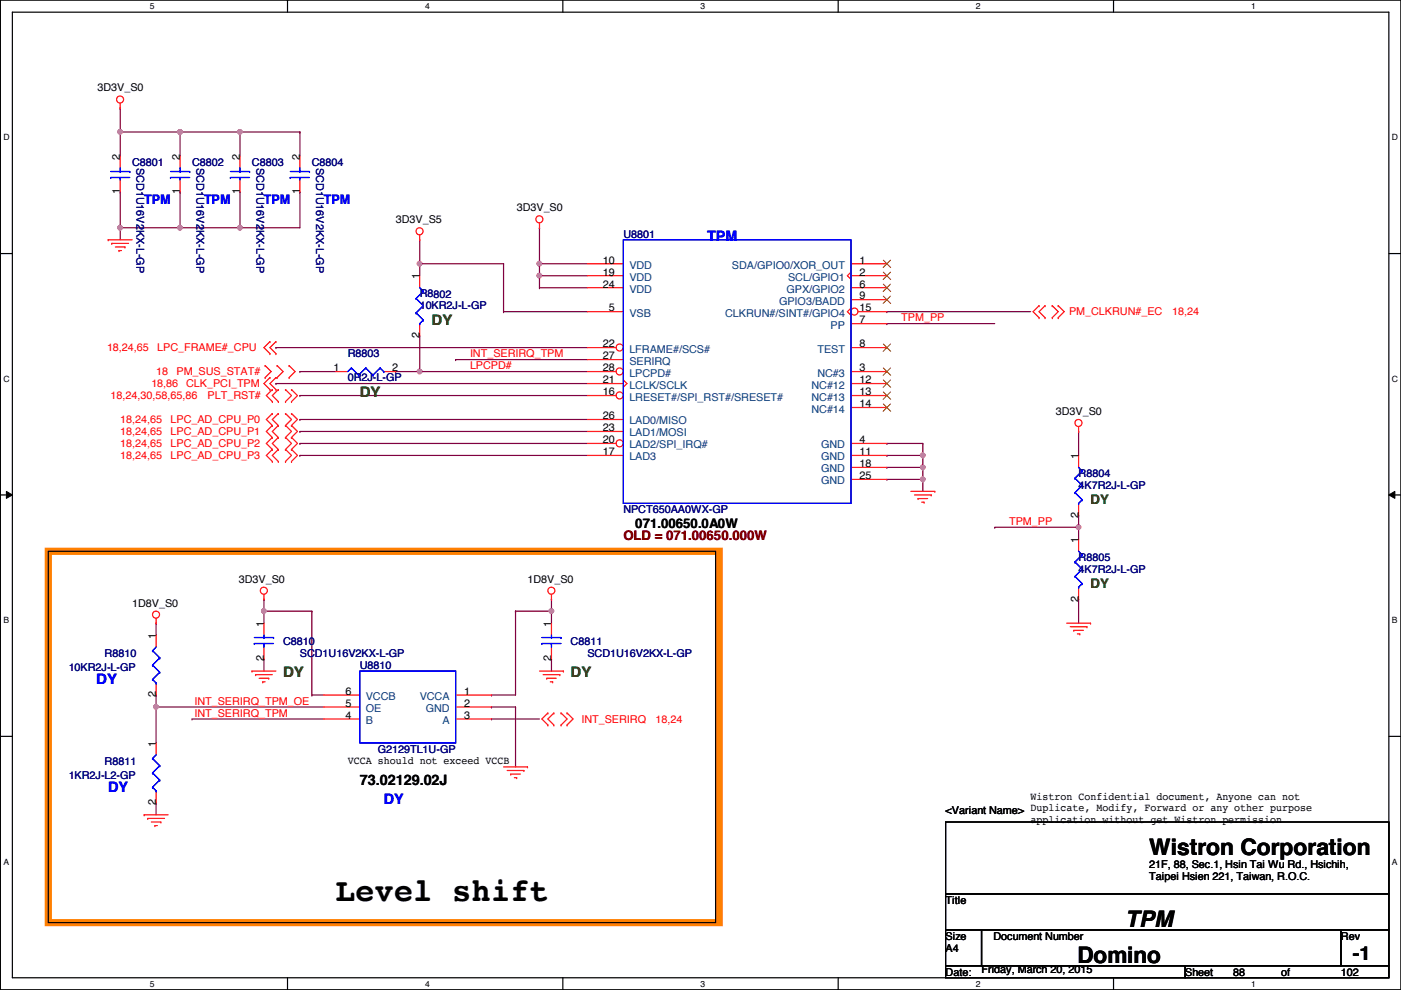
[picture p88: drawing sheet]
<svg xmlns="http://www.w3.org/2000/svg" width="297mm" height="210mm" viewBox="0 0 297 210" stroke-linecap="round" stroke-linejoin="round" font-family="sans-serif">
<defs><g id="words">
<text font-size="6.9" x="71.2" y="191.1">Level shift</text>
<g font-size="4.8">
<text x="243.7" y="181.3">Wistron Corporation</text>
<text x="238.6" y="196.5">TPM</text>
<text x="228.4" y="204.2">Domino</text>
</g>
<text font-size="4.1" x="286.8" y="203.5">-1</text>
<g font-size="3" fill="#00f">
<text x="149.9" y="51.1">TPM</text>
<text x="20.4" y="145.1">DY</text>
<text x="22.9" y="168">DY</text>
<text x="81.4" y="170.5">DY</text>
</g>
<g font-size="3" fill="#008000">
<text x="91.5" y="68.9">DY</text>
<text x="76.3" y="84.2">DY</text>
<text x="60" y="143.6">DY</text>
<text x="121" y="143.6">DY</text>
</g>
<text font-size="3" x="76.3" y="166.5">73.02129.02J</text>
<g font-size="2.8" fill="#00f">
<text x="30.6" y="43.3">TPM</text>
<text x="43.3" y="43.3">TPM</text>
<text x="56" y="43.3">TPM</text>
<text x="68.7" y="43.3">TPM</text>
</g>
<g font-size="2.8" fill="#008000">
<text x="231.2" y="106.8">DY</text>
<text x="231.2" y="124.6">DY</text>
</g>
<text font-size="2.8" x="134.7" y="111.9">071.00650.0A0W</text>
<text font-size="2.8" fill="#800000" x="132.2" y="114.4">OLD = 071.00650.000W</text>
<g font-size="2.3">
<text x="20.7" y="19.4">3D3V_S0</text>
<text x="25.4" y="33.8" transform="rotate(-90 25.4 33.8)">2</text>
<text x="38.1" y="33.8" transform="rotate(-90 38.1 33.8)">2</text>
<text x="50.8" y="33.8" transform="rotate(-90 50.8 33.8)">2</text>
<text x="63.5" y="33.8" transform="rotate(-90 63.5 33.8)">2</text>
<text x="25.4" y="41.2" transform="rotate(-90 25.4 41.2)">1</text>
<text x="38.1" y="41.2" transform="rotate(-90 38.1 41.2)">1</text>
<text x="50.8" y="41.2" transform="rotate(-90 50.8 41.2)">1</text>
<text x="63.5" y="41.2" transform="rotate(-90 63.5 41.2)">1</text>
<text x="83.9" y="47.3">3D3V_S5</text>
<text x="109.6" y="44.8">3D3V_S0</text>
<text x="88.9" y="59.2" transform="rotate(-90 88.9 59.2)">1</text>
<text x="127.8" y="55.9">10</text>
<text x="127.8" y="58.4">19</text>
<text x="182.2" y="55.9">1</text>
<text x="182.2" y="58.4">2</text>
<text x="127.8" y="61">24</text>
<text x="182.2" y="61">6</text>
<text x="182.2" y="63.5">9</text>
<text x="88.9" y="71.7" transform="rotate(-90 88.9 71.7)">2</text>
<text x="129.1" y="66">5</text>
<text x="182.2" y="66">15</text>
<text x="182.2" y="68.6">7</text>
<text x="127.8" y="73.7">22</text>
<text x="127.8" y="76.2">27</text>
<text x="182.2" y="73.7">8</text>
<text x="70.7" y="78.7">1</text>
<text x="83.1" y="78.7">2</text>
<text x="127.8" y="81.3">21</text>
<text x="127.8" y="83.8">16</text>
<text x="127.8" y="78.7">28</text>
<text x="182.2" y="81.3">12</text>
<text x="182.2" y="83.8">13</text>
<text x="182.2" y="78.7">3</text>
<text x="127.8" y="88.9">26</text>
<text x="182.2" y="86.4">14</text>
<text x="223.9" y="88">3D3V_S0</text>
<text x="127.8" y="91.4">23</text>
<text x="127.8" y="94">20</text>
<text x="182.2" y="94">4</text>
<text x="127.8" y="96.5">17</text>
<text x="182.2" y="96.5">11</text>
<text x="182.2" y="99.1">18</text>
<text x="182.2" y="101.6">25</text>
<text x="228.6" y="97.3" transform="rotate(-90 228.6 97.3)">1</text>
<text x="228.6" y="109.8" transform="rotate(-90 228.6 109.8)">2</text>
<text x="228.6" y="115.1" transform="rotate(-90 228.6 115.1)">1</text>
<text x="50.6" y="123.5">3D3V_S0</text>
<text x="111.8" y="123.5">1D8V_S0</text>
<text x="28" y="128.6">1D8V_S0</text>
<text x="228.6" y="127.6" transform="rotate(-90 228.6 127.6)">2</text>
<text x="33.1" y="135.4" transform="rotate(-90 33.1 135.4)">1</text>
<text x="55.9" y="132.9" transform="rotate(-90 55.9 132.9)">1</text>
<text x="116.9" y="132.9" transform="rotate(-90 116.9 132.9)">1</text>
<text x="55.9" y="140.3" transform="rotate(-90 55.9 140.3)">2</text>
<text x="116.9" y="140.3" transform="rotate(-90 116.9 140.3)">2</text>
<text x="33.1" y="147.9" transform="rotate(-90 33.1 147.9)">2</text>
<text x="73.2" y="147.3">6</text>
<text x="73.2" y="149.9">5</text>
<text x="98.4" y="149.9">2</text>
<text x="98.4" y="147.3">1</text>
<text x="73.2" y="152.4">4</text>
<text x="98.4" y="152.4">3</text>
<text x="33.1" y="158.3" transform="rotate(-90 33.1 158.3)">1</text>
<text x="73.7" y="161.9">VCCA should not exceed VCCB</text>
<text x="33.1" y="170.7" transform="rotate(-90 33.1 170.7)">2</text>
<text x="200.5" y="172.5">&lt;Variant Name&gt; Duplicate, Modify, Forward or any other purpose</text>
<text x="200.5" y="172.5">&lt;Variant Name&gt;</text>
<text x="218.5" y="169.5">Wistron Confidential document, Anyone can not</text>
<text x="218.5" y="174.5">application without get Wistron permission</text>
<text x="243.7" y="184">21F, 88, Sec.1, Hsin Tai Wu Rd., Hsichih,</text>
<text x="200.5" y="191.6">Title</text>
<text x="243.7" y="186.6">Taipei Hsien 221, Taiwan, R.O.C.</text>
<text x="200.5" y="199.2">Size</text>
<text x="200.5" y="201.8">A4</text>
<text x="210.6" y="199.2">Document Number</text>
<text x="284.3" y="199.2">Rev</text>
<text x="200.5" y="206.8">Date:</text>
<text x="208.1" y="206.3">Friday, March 20, 2015</text>
<text x="251.3" y="206.8">Sheet</text>
<text x="261.4" y="206.8">88</text>
<text x="271.6" y="206.8">of</text>
<text x="284.3" y="206.8">102</text>
</g>
<g font-size="2.3" fill="#000080">
<text x="28" y="35.1">C8801</text>
<text x="29" y="35.6" transform="rotate(90 29 35.6)">SCD1U16V2KX-L-GP</text>
<text x="40.7" y="35.1">C8802</text>
<text x="41.7" y="35.6" transform="rotate(90 41.7 35.6)">SCD1U16V2KX-L-GP</text>
<text x="53.4" y="35.1">C8803</text>
<text x="54.4" y="35.6" transform="rotate(90 54.4 35.6)">SCD1U16V2KX-L-GP</text>
<text x="66.1" y="35.1">C8804</text>
<text x="67.1" y="35.6" transform="rotate(90 67.1 35.6)">SCD1U16V2KX-L-GP</text>
<text x="132.2" y="50.4">U8801</text>
<text x="89" y="65.6">10KR2J-L-GP</text>
<text x="89" y="63.1">R8802</text>
<text x="73.7" y="75.8">R8803</text>
<text x="73.7" y="80.9">0R2J-L-GP</text>
<text x="228.7" y="101.2">R8804</text>
<text x="228.7" y="103.7">4K7R2J-L-GP</text>
<text x="132.2" y="108.8">NPCT650AA0WX-GP</text>
<text x="228.7" y="119">R8805</text>
<text x="228.7" y="121.5">4K7R2J-L-GP</text>
<text x="60" y="136.7">C8810</text>
<text x="121" y="136.7">C8811</text>
<text x="14.6" y="142.3">10KR2J-L-GP</text>
<text x="22.2" y="139.3">R8810</text>
<text x="63.6" y="139.3">SCD1U16V2KX-L-GP</text>
<text x="76.3" y="141.8">U8810</text>
<text x="124.5" y="139.3">SCD1U16V2KX-L-GP</text>
<text x="80.1" y="159.6">G2129TL1U-GP</text>
<text x="14.6" y="165.2">1KR2J-L2-GP</text>
<text x="22.2" y="162.1">R8811</text>
</g>
<g font-size="2.3" fill="#004080">
<text x="133.4" y="57">VDD</text>
<text x="133.4" y="59.5">VDD</text>
<text x="155.2" y="57">SDA/GPIO0/XOR_OUT</text>
<text x="167.1" y="59.5">SCL/GPIO1</text>
<text x="133.4" y="62.1">VDD</text>
<text x="165.2" y="64.6">GPIO3/BADD</text>
<text x="166.7" y="62.1">GPX/GPIO2</text>
<text x="133.4" y="67.1">VSB</text>
<text x="153.8" y="67.1">CLKRUN#/SINT#/GPIO4</text>
<text x="176.1" y="69.7">PP</text>
<text x="133.4" y="74.8">LFRAME#/SCS#</text>
<text x="133.4" y="77.3">SERIRQ</text>
<text x="173.3" y="74.8">TEST</text>
<text x="133.4" y="82.4">LCLK/SCLK</text>
<text x="133.4" y="79.8">LPCPD#</text>
<text x="172" y="82.4">NC#12</text>
<text x="173.3" y="79.8">NC#3</text>
<text x="133.4" y="84.9">LRESET#/SPI_RST#/SRESET#</text>
<text x="172" y="84.9">NC#13</text>
<text x="172" y="87.5">NC#14</text>
<text x="133.4" y="90">LAD0/MISO</text>
<text x="133.4" y="92.5">LAD1/MOSI</text>
<text x="133.4" y="95.1">LAD2/SPI_IRQ#</text>
<text x="174.1" y="95.1">GND</text>
<text x="133.4" y="97.6">LAD3</text>
<text x="174.1" y="97.6">GND</text>
<text x="174.1" y="100.2">GND</text>
<text x="174.1" y="102.7">GND</text>
<text x="77.6" y="148.4">VCCB</text>
<text x="89" y="148.4">VCCA</text>
<text x="77.6" y="153.5">B</text>
<text x="77.6" y="151">OE</text>
<text x="90.3" y="151">GND</text>
<text x="93.8" y="153.5">A</text>
</g>
<g font-size="2.3" fill="#f00">
<text x="191.1" y="68.1">TPM_PP</text>
<text x="226.6" y="66.9">PM_CLKRUN#_EC</text>
<text x="248.5" y="66.9">18,24</text>
<text x="22.7" y="74.5">18,24,65</text>
<text x="33.4" y="74.5">LPC_FRAME#_CPU</text>
<text x="99.6" y="75.7">INT_SERIRQ_TPM</text>
<text x="32.1" y="82.1">18,86</text>
<text x="33.1" y="79.6">18</text>
<text x="37.4" y="79.6">PM_SUS_STAT#</text>
<text x="39.5" y="82.1">CLK_PCI_TPM</text>
<text x="99.6" y="78.3">LPCPD#</text>
<text x="23.4" y="84.7">18,24,30,58,65,86</text>
<text x="25.5" y="89.7">18,24,65</text>
<text x="36.1" y="89.7">LPC_AD_CPU_P0</text>
<text x="44" y="84.7">PLT_RST#</text>
<text x="25.5" y="94.8">18,24,65</text>
<text x="25.5" y="92.3">18,24,65</text>
<text x="36.1" y="94.8">LPC_AD_CPU_P2</text>
<text x="36.1" y="92.3">LPC_AD_CPU_P1</text>
<text x="25.5" y="97.4">18,24,65</text>
<text x="36.1" y="97.4">LPC_AD_CPU_P3</text>
<text x="213.9" y="111.3">TPM_PP</text>
<text x="41.2" y="149.4">INT_SERIRQ_TPM_OE</text>
<text x="41.2" y="151.9">INT_SERIRQ_TPM</text>
<text x="123.3" y="153.2">INT_SERIRQ</text>
<text x="139" y="153.2">18,24</text>
</g>
<g font-size="1.8">
<text x="31.8" y="1.9">5</text>
<text x="90.1" y="1.9">4</text>
<text x="148.5" y="1.9">3</text>
<text x="206.9" y="1.9">2</text>
<text x="265.3" y="1.9">1</text>
<text x=".7" y="29.8">D</text>
<text x="295.1" y="29.8">D</text>
<text x=".7" y="80.9">C</text>
<text x="295.1" y="80.9">C</text>
<text x=".7" y="132.1">B</text>
<text x="295.1" y="132.1">B</text>
<text x=".7" y="183.3">A</text>
<text x="295.1" y="183.3">A</text>
<text x="31.8" y="209.2">5</text>
<text x="90.1" y="209.2">4</text>
<text x="148.5" y="209.2">3</text>
<text x="206.9" y="209.2">2</text>
<text x="265.3" y="209.2">1</text>
</g>
</g></defs>
<path d="M.1 0h296.9v209.8h-296.9zM2.6 2.6h291.9v204.7h-291.9z" fill="none" stroke="#000" stroke-width=".25"/>
<g fill="#fff">
<path d="M31.8 .3h1v2h-1z"/>
<path d="M31.8 207.6h1v1.9h-1z"/>
</g>
<path d="M61 0v2.6M61 207.3v2.5" fill="none" stroke="#000" stroke-width=".25"/>
<g fill="#fff">
<path d="M90.1 .3h1v2h-1z"/>
<path d="M90.1 207.6h1v1.9h-1z"/>
</g>
<path d="M119.3 0v2.6M119.3 207.3v2.5" fill="none" stroke="#000" stroke-width=".25"/>
<g fill="#fff">
<path d="M148.5 .3h1v2h-1z"/>
<path d="M148.5 207.6h1v1.9h-1z"/>
</g>
<path d="M177.7 0v2.6M177.7 207.3v2.5" fill="none" stroke="#000" stroke-width=".25"/>
<g fill="#fff">
<path d="M206.9 .3h1v2h-1z"/>
<path d="M206.9 207.6h1v1.9h-1z"/>
</g>
<path d="M236.1 0v2.6M236.1 207.3v2.5" fill="none" stroke="#000" stroke-width=".25"/>
<g fill="#fff">
<path d="M265.3 .3h.9v2h-.9z"/>
<path d="M265.3 207.6h.9v1.9h-.9z"/>
<path d="M.7 28.2h1.3v1.9h-1.3z"/>
<path d="M295.1 28.2h1.3v1.9h-1.3z"/>
<path d="M.7 79.3h1.3v2h-1.3z"/>
<path d="M295.1 79.3h1.3v2h-1.3z"/>
</g>
<path d="M.1 53.8h2.5M294.5 53.8h2.5" fill="none" stroke="#000" stroke-width=".25"/>
<g fill="#fff">
<path d="M.7 130.5h1.2v2h-1.2z"/>
<path d="M295.1 130.5h1.2v2h-1.2z"/>
</g>
<path d="M.1 104.9h2.5M294.5 104.9h2.5" fill="none" stroke="#000" stroke-width=".25"/>
<path d="M1.4 104.2l1.2 .7-1.2 .8zM294.5 104.9l1.2-.7v1.5z" fill="#000"/>
<path d="M1.4 104.2l1.2 .7-1.2 .8zM294.5 104.9l1.2-.7v1.5z" fill="none" stroke="#000" stroke-width=".21"/>
<g fill="#fff">
<path d="M.7 181.7h1.2v2h-1.2z"/>
<path d="M295.1 181.7h1.2v2h-1.2z"/>
</g>
<path d="M.1 156.1h2.5M294.5 156.1h2.5" fill="none" stroke="#000" stroke-width=".25"/>
<path d="M114.4 58.5h.1M114.4 55.9h.1M114.4 58.5h10.1M114.4 55.9h10.1" fill="none" stroke="#800040" stroke-width=".25"/>
<circle cx="114.4" cy="55.9" r=".49" fill="#f0f"/>
<circle cx="114.4" cy="55.9" r=".49" fill="none" stroke="#f0f" stroke-width=".25"/>
<path d="M195.7 99.1h.1M195.7 99.1v2.5h-7.7M188 101.6h.1" fill="none" stroke="#800040" stroke-width=".25"/>
<circle cx="195.6" cy="99.1" r=".49" fill="#f0f"/>
<circle cx="195.6" cy="99.1" r=".49" fill="none" stroke="#f0f" stroke-width=".25"/>
<path d="M89 55.9h.1M89 55.9v2.6M106.8 55.9h.1M106.8 55.9v10.2M83.9 78.8h.1M89 71.2h.1M89 71.2v7.6h-5.1M58.5 81.3h.1M58.5 81.3h66M188 94h7.7M188 94h.1" fill="none" stroke="#800040" stroke-width=".25"/>
<circle cx="89" cy="55.9" r=".49" fill="#f0f"/>
<circle cx="89" cy="55.9" r=".49" fill="none" stroke="#f0f" stroke-width=".25"/>
<path d="M114.4 48.3h.1M114.4 58.5h.1M114.4 48.3v7.6M114.4 58.5v2.5M58.5 73.7h.1M58.5 73.7h66M188 66.1h30.5M188 66.1h.1M63.6 83.9h60.9M63.6 83.9h.1" fill="none" stroke="#800040" stroke-width=".25"/>
<circle cx="114.4" cy="58.4" r=".49" fill="#f0f"/>
<circle cx="114.4" cy="58.4" r=".49" fill="none" stroke="#f0f" stroke-width=".25"/>
<path d="M195.7 94h.1M195.7 96.6h.1M195.7 94v5.1" fill="none" stroke="#800040" stroke-width=".25"/>
<circle cx="195.6" cy="96.5" r=".49" fill="#f0f"/>
<circle cx="195.6" cy="96.5" r=".49" fill="none" stroke="#f0f" stroke-width=".25"/>
<path d="M188 99.1h7.7M188 99.1h.1M195.7 101.6h.1M195.7 101.6v2.6" fill="none" stroke="#800040" stroke-width=".25"/>
<circle cx="195.6" cy="101.6" r=".49" fill="#f0f"/>
<circle cx="195.6" cy="101.6" r=".49" fill="none" stroke="#f0f" stroke-width=".25"/>
<g fill="none" stroke="#800040" stroke-width=".25">
<path d="M25.5 48.3h.1M25.5 48.3v2.5M25.5 48.3h12.7M89 55.9h17.8M89 55.9h.1M89 50.8h.1M89 50.8v5.1M114.4 55.9h.1M114.4 55.9v2.6M63.6 78.8h7.6M63.6 78.8h.1M106.8 66.1h.1"/>
<path d="M106.8 66.1h17.7M114.4 61h.1M114.4 61h10.1M188 68.6h22.9M188 68.6h.1M63.6 96.6h60.9M63.6 91.5h60.9M63.6 94h60.9M63.6 88.9h60.9M63.6 91.5h.1M63.6 94h.1M63.6 96.6h.1"/>
<path d="M63.6 88.9h.1M188 96.6h7.7M188 96.6h.1"/>
</g>
<circle cx="25.5" cy="48.3" r=".49" fill="#f0f"/>
<circle cx="25.5" cy="48.3" r=".49" fill="none" stroke="#f0f" stroke-width=".25"/>
<path d="M25.5 28h.1M25.5 22.9h.1M25.5 22.9v10.2M38.2 28h.1M38.2 28h12.7M38.2 48.3h.1M38.2 48.3h12.7M63.6 40.7h.1M63.6 40.7v7.6" fill="none" stroke="#800040" stroke-width=".25"/>
<circle cx="38.2" cy="28" r=".49" fill="#f0f"/>
<circle cx="38.2" cy="28" r=".49" fill="none" stroke="#f0f" stroke-width=".25"/>
<path d="M38.2 28h.1M38.2 28v5.1" fill="none" stroke="#800040" stroke-width=".25"/>
<circle cx="38.2" cy="28" r=".49" fill="#f0f"/>
<circle cx="38.2" cy="28" r=".49" fill="none" stroke="#f0f" stroke-width=".25"/>
<path d="M25.5 28h.1M25.5 28h12.7" fill="none" stroke="#800040" stroke-width=".25"/>
<circle cx="25.5" cy="28" r=".49" fill="#f0f"/>
<circle cx="25.5" cy="28" r=".49" fill="none" stroke="#f0f" stroke-width=".25"/>
<path d="M50.9 28h.1M50.9 28v5.1M50.9 28h12.7" fill="none" stroke="#800040" stroke-width=".25"/>
<circle cx="50.9" cy="28" r=".49" fill="#f0f"/>
<circle cx="50.9" cy="28" r=".49" fill="none" stroke="#f0f" stroke-width=".25"/>
<path d="M63.6 28h.1M63.6 28v5.1M38.2 40.7h.1M38.2 40.7v7.6" fill="none" stroke="#800040" stroke-width=".25"/>
<circle cx="38.2" cy="48.3" r=".49" fill="#f0f"/>
<circle cx="38.2" cy="48.3" r=".49" fill="none" stroke="#f0f" stroke-width=".25"/>
<path d="M50.9 40.7h.1M50.9 40.7v7.6" fill="none" stroke="#800040" stroke-width=".25"/>
<circle cx="50.9" cy="48.3" r=".49" fill="#f0f"/>
<circle cx="50.9" cy="48.3" r=".49" fill="none" stroke="#f0f" stroke-width=".25"/>
<path d="M50.9 48.3h.1M50.9 48.3h12.7M228.7 91.5h.1M228.7 91.5v5.1M210.9 111.8h17.8M210.9 111.8h.1M228.7 111.8h.1M228.7 111.8v2.5M228.7 127h.1M228.7 127v5.1" fill="none" stroke="#800040" stroke-width=".25"/>
<circle cx="228.7" cy="111.8" r=".49" fill="#f0f"/>
<circle cx="228.7" cy="111.8" r=".49" fill="none" stroke="#f0f" stroke-width=".25"/>
<path d="M89 78.8h.1M89 78.8h35.5" fill="none" stroke="#800040" stroke-width=".25"/>
<circle cx="89" cy="78.8" r=".49" fill="#f0f"/>
<circle cx="89" cy="78.8" r=".49" fill="none" stroke="#f0f" stroke-width=".25"/>
<g fill="none" stroke="#800040" stroke-width=".25">
<path d="M25.5 40.7h.1M25.5 40.7v7.6M96.6 76.2h.1M96.6 76.2h27.9M228.7 109.3h.1M228.7 109.3v2.5M56 129.6h.1M56 129.6v2.5M56 129.6h10.1M66.1 129.6h.1M66.1 129.6v17.8M66.1 147.4h2.6"/>
<path d="M66.1 147.4h.1M104.2 147.4h5.1M104.2 147.4h.1"/>
</g>
<circle cx="55.9" cy="129.6" r=".49" fill="#f0f"/>
<circle cx="55.9" cy="129.6" r=".49" fill="none" stroke="#f0f" stroke-width=".25"/>
<path d="M33.1 132.1h.1M33.1 132.1v2.6M56 139.7h.1M56 139.7v2.6M109.3 129.6h.1M109.3 129.6v17.8M109.3 129.6h7.6M33.1 149.9h.1M33.1 149.9v7.6M104.2 152.4h10.2M104.2 152.4h.1" fill="none" stroke="#800040" stroke-width=".25"/>
<circle cx="116.9" cy="129.6" r=".49" fill="#f0f"/>
<circle cx="116.9" cy="129.6" r=".49" fill="none" stroke="#f0f" stroke-width=".25"/>
<g fill="none" stroke="#800040" stroke-width=".25">
<path d="M56 127h.1M56 127v2.6M33.1 147.4h.1M33.1 149.9h.1M33.1 147.4v2.5M33.1 149.9h35.6M40.7 152.4h.1M40.7 152.4h28M104.2 149.9h5.1M104.2 149.9h.1M109.3 149.9h.1M109.3 149.9v12.7"/>
<path d="M33.1 170.2h.1M33.1 170.2v2.6"/>
</g>
<circle cx="33.1" cy="149.9" r=".49" fill="#f0f"/>
<circle cx="33.1" cy="149.9" r=".49" fill="none" stroke="#f0f" stroke-width=".25"/>
<path d="M116.9 129.6h.1M116.9 127h.1M116.9 139.7h.1M116.9 127v5.1M116.9 139.7v2.6" fill="none" stroke="#800040" stroke-width=".25"/>
<g fill="none" stroke="#f00" stroke-width=".25">
<path d="M25.5 22.9h.1M25.5 21.9v1M38.2 33.1v2.5M38.2 38.1v2.6M50.9 33.1v2.5M50.9 38.1v2.6M63.6 33.1v2.5M63.6 38.1v2.6M22.9 50.8h.1M22.9 50.8h5.1M23.7 51.6h.1M23.7 51.6h3.6"/>
<path d="M24.5 52.4h2M25.2 53.1h.1M25.2 53.1h.5M26.5 52.4h.1M89 50.8h.1M89 49.8v1M89 58.5v2.5M114.4 48.3h.1M114.4 47.3v1M124.5 55.9h7.7M124.5 58.5h7.7M56.2 77.5h.1"/>
<path d="M56.2 77.5l1.3 1.3-1.3 1.3M57.2 72.4l-1.2 1.3 1.2 1.3M57.2 72.4h.1M57.2 75h.1M58.5 72.4h.1M58.5 75h.1M58.5 72.4l-1.3 1.3 1.3 1.3M58.8 77.5h.1M58.8 77.5l1.2 1.3-1.2 1.3M61.3 77.5h.1M61.3 77.5l1.3 1.3-1.3 1.3M71.2 78.8h2.5"/>
<path d="M81.4 78.8h2.5M89 68.6v2.6M124.5 61h7.7M124.5 66.1h7.7M180.4 78.8h7.6M180.4 73.7h7.6M220.3 64.8l-1.3 1.3 1.3 1.3M220.3 67.4h.1M220.3 64.8h.1M221.6 67.4h.1M221.6 64.8h.1M221.6 64.8l-1.3 1.3 1.3 1.3"/>
<path d="M223.1 64.8l1.3 1.3-1.3 1.3M223.1 64.8h.1M223.1 67.4h.1M224.4 67.4h.1M224.4 64.8h.1M224.4 64.8l1.2 1.3-1.2 1.3M56.2 80.1h.1M57.2 80.1l-1.2 1.2 1.2 1.3M57.2 80.1h.1M57.2 82.6h.1M57.7 82.6h.1M57.7 85.1h.1"/>
<path d="M57.7 92.8h.1M57.7 95.3h.1M57.7 97.8h.1M57.7 87.7h.1M57.7 90.2h.1M57.7 82.6l-1.2 1.3 1.2 1.2M57.7 92.8l-1.2 1.2 1.2 1.3M57.7 95.3l-1.2 1.3 1.2 1.2M57.7 87.7l-1.2 1.2 1.2 1.3M57.7 90.2l-1.2 1.3 1.2 1.3M58.5 80.1h.1M58.5 82.6h.1"/>
<path d="M58.5 80.1l-1.3 1.2 1.3 1.3M58.8 80.1h.1M59 82.6l-1.3 1.3 1.3 1.2M59 92.8l-1.3 1.2 1.3 1.3M59 95.3l-1.3 1.3 1.3 1.2M59 87.7l-1.3 1.2 1.3 1.3M59 90.2l-1.3 1.3 1.3 1.3M59 85.1h.1M59 82.6h.1M59 95.3h.1M59 92.8h.1M59 97.8h.1"/>
<path d="M59 90.2h.1M59 87.7h.1M60.5 82.6l1.3 1.3-1.3 1.2M60.5 92.8l1.3 1.2-1.3 1.3M60.5 95.3l1.3 1.3-1.3 1.2M60.5 87.7l1.3 1.2-1.3 1.3M60.5 90.2l1.3 1.3-1.3 1.3M60.5 82.6h.1M60.5 85.1h.1M60.5 92.8h.1M60.5 95.3h.1M60.5 97.8h.1"/>
<path d="M60.5 87.7h.1M60.5 90.2h.1M61.3 80.1h.1M61.8 82.6h.1M61.8 85.1h.1M61.8 92.8h.1M61.8 95.3h.1M61.8 97.8h.1M61.8 87.7h.1M61.8 90.2h.1M61.8 82.6l1.3 1.3-1.3 1.2M61.8 92.8l1.3 1.2-1.3 1.3"/>
<path d="M61.8 95.3l1.3 1.3-1.3 1.2M61.8 87.7l1.3 1.2-1.3 1.3M61.8 90.2l1.3 1.3-1.3 1.3M124.5 81.3h7.7M124.5 88.9h7.7M124.5 91.5h7.7M132.2 80.6l.7 .7-.7 .8M180.4 81.3h7.6M180.4 83.9h7.6M180.4 86.4h7.6M228.7 91.5h.1M228.7 90.5v1"/>
<path d="M228.7 96.6v2.5M193.1 104.2h5.1M193.9 104.9h3.5M194.6 105.7h.1M194.6 105.7h2.1M195.4 106.5h.5M195.9 106.5h.1M197.4 104.9h.1M198.2 104.2h.1M228.7 106.7v2.6M228.7 114.3v2.6M33.1 132.1h.1"/>
<path d="M33.1 131.1v1M33.1 134.7v2.5M56 127h.1M56 126v1M56 132.1v2.6M56 137.2v2.5M116.9 127h.1M116.9 126v1M116.9 132.1v2.6M116.9 137.2v2.5M226.1 132.1h5.1M226.9 132.9h3.6"/>
<path d="M227.7 133.6h2M227.7 133.6h.1M228.4 134.4h.5M228.7 124.5v2.5M228.9 134.4h.1M230.5 132.9h.1M231.2 132.1h.1M33.1 144.8v2.6M33.1 157.5v2.6M53.4 142.3h5.1M53.4 142.3h.1M54.2 143h3.5"/>
<path d="M54.2 143h.1M54.9 143.8h2.1M55.7 144.6h.1M55.7 144.6h.5M57 143.8h.1M68.7 147.4h7.6M68.7 152.4h7.6M68.7 149.9h7.6M96.6 147.4h7.6M96.6 152.4h7.6M96.6 149.9h7.6M114.4 142.3h5.1"/>
<path d="M115.1 143h3.6M115.9 143.8h.1M115.9 143.8h2M116.2 151.2l-1.3 1.2 1.3 1.3M116.2 151.2h.1M116.2 153.7h.1M116.7 144.6h.5M117.2 144.6h.1M117.4 151.2l-1.2 1.2 1.2 1.3M117.4 151.2h.1M117.4 153.7h.1M118.7 143h.1"/>
<path d="M119 153.7h.1M119 151.2h.1M119 151.2l1.2 1.2-1.2 1.3M119.5 142.3h.1M120.2 151.2h.1M120.2 153.7h.1M120.2 151.2l1.3 1.2-1.3 1.3M30.6 172.8h.1M30.6 172.8h5M31.3 173.5h.1M31.3 173.5h3.6M32.1 174.3h2"/>
<path d="M32.8 175h.1M32.8 175h.6M33.1 167.7v2.5M34.1 174.3h.1M106.8 162.6h5M107.5 163.4h3.6M108.3 164.1h.1M108.3 164.1h2M109 164.9h.6M109.6 164.9h.1M111.1 163.4h.1M111.8 162.6h.1"/>
<circle cx="25.5" cy="21.1" r=".75"/>
<circle cx="89" cy="49" r=".75"/>
<circle cx="114.4" cy="46.5" r=".75"/>
<circle cx="228.7" cy="89.7" r=".75"/>
<circle cx="33.1" cy="130.3" r=".75"/>
<circle cx="55.9" cy="125.2" r=".75"/>
<circle cx="116.9" cy="125.2" r=".75"/>
</g>
<path d="M10.2 116.9h141.5v78.7h-141.5zM200.5 174.3h94v15.2h-94zM200.5 189.5h94v7.6h-94zM200.5 197.1h7.6v7.7h-7.6zM208.1 197.1h76.2v7.7h-76.2zM284.3 197.1h10.2v7.7h-10.2zM200.5 204.8h50.8v2.5h-50.8zM251.3 204.8h43.2v2.5h-43.2z" fill="none" stroke="#000" stroke-width=".25"/>
<path d="M10.2 116.9h142.3v78.7h-142.3z" fill="none" stroke="#ff8000" stroke-width="1.5"/>
<g fill="none" stroke="#00f" stroke-width=".25">
<path d="M36.1 37.6h.1M36.1 36.4h4.1M36.1 37.6h4.1M38.2 37.6h.1M38.2 36.4h.1M38.2 35.6v.8M38.2 37.6v.5M40.2 36.4h.1M48.8 37.6h.1M48.8 36.4h4.1M48.8 37.6h4.1M50.9 37.6h.1"/>
<path d="M50.9 36.4h.1M50.9 35.6v.8M50.9 37.6v.5M52.9 36.4h.1M61.5 37.6h.1M61.5 36.4h4.1M61.5 37.6h4.1M63.6 37.6h.1M63.6 36.4h.1M63.6 35.6v.8M63.6 37.6v.5M65.6 36.4h.1"/>
<path d="M74.5 78l-.8 .8M74.5 78h.1M74.5 78l1.5 1.5M76 79.5h.1M77.6 78h.1M77.6 78l1.5 1.5M77.6 78l-1.6 1.5M79.1 79.5h.1M80.6 78h.1M80.6 78l.8 .8M80.6 78l-1.5 1.5M81.4 78.8h.1"/>
<path d="M88.2 63.3h.1M88.2 66.3h.1M88.2 63.3l1.5 1.5M88.2 66.3l1.5 1.6M89 68.6h.1M89 61l.7 .8M89.7 61.8h.1M89.7 64.8h.1M89.7 67.9h.1M89.7 61.8l-1.5 1.5M89.7 64.8l-1.5 1.5M89.7 67.9l-.7 .7"/>
<path d="M228.7 99.1l.7 .8M229.4 99.9h.1M229.4 99.9l-1.5 1.5M227.9 101.4h.1M227.9 104.4h.1M227.9 119.2h.1M227.9 101.4l1.5 1.5M227.9 104.4l1.5 1.6M227.9 119.2l1.5 1.5M228.7 106.7h.1M228.7 116.9l.7 .7M229.4 102.9h.1"/>
<path d="M229.4 106h.1M229.4 117.6h.1M229.4 102.9l-1.5 1.5M229.4 106l-.7 .7M229.4 117.6l-1.5 1.6M32.3 138h.1M32.3 138l1.6 1.5M33.1 137.2l-.8 .8M33.9 139.5h.1M33.9 139.5l-1.6 1.5M53.9 136.4h4.1M53.9 136.4h.1"/>
<path d="M53.9 135.2h4.1M56 135.2h.1M56 136.4h.1M56 134.7v.5M56 136.4v.8M58 135.2h.1M114.9 136.4h4.1M114.9 136.4h.1M114.9 135.2h4.1M116.9 135.2h.1M116.9 136.4h.1M116.9 134.7v.5"/>
<path d="M116.9 136.4v.8M119 135.2h.1M227.9 122.2h.1M227.9 122.2l1.5 1.5M228.7 124.5h.1M229.4 120.7h.1M229.4 123.7h.1M229.4 120.7l-1.5 1.5M229.4 123.7l-.7 .8M32.3 141h.1M32.3 144.1h.1M32.3 141l1.6 1.5"/>
<path d="M32.3 144.1l.8 .7M33.1 144.8h.1M33.9 142.5h.1M33.9 142.5l-1.6 1.6M76.3 142.3h20.3v15.2h-20.3zM32.3 160.8h.1M32.3 163.9h.1M32.3 166.9h.1M32.3 160.8l1.6 1.5M32.3 163.9l1.6 1.5M32.3 166.9l.8 .8M33.1 167.7h.1"/>
<path d="M33.1 160.1l-.8 .7M33.9 162.3h.1M33.9 165.4h.1M33.9 162.3l-1.6 1.6M33.9 165.4l-1.6 1.5"/>
</g>
<path d="M187.3 78l1.5 1.6M187.3 72.9l1.5 1.6M188.8 78l-1.6 1.6M188.8 72.9l-1.6 1.6M187.3 80.6l1.5 1.5M187.3 83.1l1.5 1.6M187.3 85.6l1.5 1.6M188.8 80.6l-1.6 1.5M188.8 83.1l-1.6 1.6M188.8 85.6l-1.6 1.6" fill="none" stroke="#804000" stroke-width=".21"/>
<circle cx="131.4" cy="94" r=".75" fill="#fff"/>
<g fill="none" stroke="#f00" stroke-width=".25">
<path d="M124.5 96.6h7.7M124.5 94h6.1M180.4 94h7.6M180.4 96.6h7.6M180.4 99.1h7.6M180.4 101.6h7.6"/>
<circle cx="131.4" cy="94" r=".75"/>
</g>
<circle cx="131.4" cy="73.7" r=".75" fill="#fff"/>
<g fill="none" stroke="#f00" stroke-width=".25">
<path d="M124.5 73.7h6.1"/>
<circle cx="131.4" cy="73.7" r=".75"/>
</g>
<circle cx="131.4" cy="83.8" r=".75" fill="#fff"/>
<g fill="none" stroke="#f00" stroke-width=".25">
<path d="M124.5 76.2h7.7M124.5 83.9h6.1"/>
<circle cx="131.4" cy="83.8" r=".75"/>
</g>
<circle cx="131.4" cy="78.8" r=".75" fill="#fff"/>
<g fill="none" stroke="#f00" stroke-width=".25">
<path d="M180.4 55.9h7.6M180.4 57.7l-.7 .8 .7 .7M180.4 58.5h7.6M124.5 78.8h6.1M180.4 61h7.6M180.4 63.5h7.6M180.4 65.3l-.7 .8 .7 .7"/>
<circle cx="131.4" cy="78.8" r=".75"/>
</g>
<path d="M187.3 55.2l1.5 1.5M187.3 57.7l1.5 1.6M188.8 55.2l-1.6 1.5M188.8 57.7l-1.6 1.6M187.3 60.2l1.5 1.6M187.3 62.8l1.5 1.5M188.8 60.2l-1.6 1.6M188.8 62.8l-1.6 1.5" fill="none" stroke="#804000" stroke-width=".21"/>
<circle cx="181.2" cy="66.1" r=".75" fill="#fff"/>
<g fill="none" stroke="#f00" stroke-width=".25">
<path d="M25.5 33.1v2.5M25.5 38.1v2.6M180.4 68.6h7.6M181.9 66.1h6.1"/>
<circle cx="181.2" cy="66.1" r=".75"/>
</g>
<path d="M23.4 37.6h.1M23.4 36.4h4.1M23.4 37.6h4.1M25.5 37.6h.1M25.5 36.4h.1M25.5 35.6v.8M25.5 37.6v.5M27.5 36.4h.1M132.2 50.8h48.2v55.9h-48.2z" fill="none" stroke="#00f" stroke-width=".25"/>
<circle cx="114.4" cy="55.9" r=".49" fill="#f0f"/>
<circle cx="114.4" cy="55.9" r=".49" fill="none" stroke="#f0f" stroke-width=".25"/>
<circle cx="195.6" cy="99.1" r=".49" fill="#f0f"/>
<circle cx="195.6" cy="99.1" r=".49" fill="none" stroke="#f0f" stroke-width=".25"/>
<circle cx="89" cy="55.9" r=".49" fill="#f0f"/>
<circle cx="89" cy="55.9" r=".49" fill="none" stroke="#f0f" stroke-width=".25"/>
<circle cx="114.4" cy="58.4" r=".49" fill="#f0f"/>
<circle cx="114.4" cy="58.4" r=".49" fill="none" stroke="#f0f" stroke-width=".25"/>
<circle cx="195.6" cy="96.5" r=".49" fill="#f0f"/>
<circle cx="195.6" cy="96.5" r=".49" fill="none" stroke="#f0f" stroke-width=".25"/>
<circle cx="195.6" cy="101.6" r=".49" fill="#f0f"/>
<circle cx="195.6" cy="101.6" r=".49" fill="none" stroke="#f0f" stroke-width=".25"/>
<circle cx="25.5" cy="48.3" r=".49" fill="#f0f"/>
<circle cx="25.5" cy="48.3" r=".49" fill="none" stroke="#f0f" stroke-width=".25"/>
<circle cx="38.2" cy="28" r=".49" fill="#f0f"/>
<circle cx="38.2" cy="28" r=".49" fill="none" stroke="#f0f" stroke-width=".25"/>
<circle cx="38.2" cy="28" r=".49" fill="#f0f"/>
<circle cx="38.2" cy="28" r=".49" fill="none" stroke="#f0f" stroke-width=".25"/>
<circle cx="25.5" cy="28" r=".49" fill="#f0f"/>
<circle cx="25.5" cy="28" r=".49" fill="none" stroke="#f0f" stroke-width=".25"/>
<circle cx="50.9" cy="28" r=".49" fill="#f0f"/>
<circle cx="50.9" cy="28" r=".49" fill="none" stroke="#f0f" stroke-width=".25"/>
<circle cx="38.2" cy="48.3" r=".49" fill="#f0f"/>
<circle cx="38.2" cy="48.3" r=".49" fill="none" stroke="#f0f" stroke-width=".25"/>
<circle cx="50.9" cy="48.3" r=".49" fill="#f0f"/>
<circle cx="50.9" cy="48.3" r=".49" fill="none" stroke="#f0f" stroke-width=".25"/>
<circle cx="228.7" cy="111.8" r=".49" fill="#f0f"/>
<circle cx="228.7" cy="111.8" r=".49" fill="none" stroke="#f0f" stroke-width=".25"/>
<circle cx="89" cy="78.8" r=".49" fill="#f0f"/>
<circle cx="89" cy="78.8" r=".49" fill="none" stroke="#f0f" stroke-width=".25"/>
<circle cx="55.9" cy="129.6" r=".49" fill="#f0f"/>
<circle cx="55.9" cy="129.6" r=".49" fill="none" stroke="#f0f" stroke-width=".25"/>
<circle cx="116.9" cy="129.6" r=".49" fill="#f0f"/>
<circle cx="116.9" cy="129.6" r=".49" fill="none" stroke="#f0f" stroke-width=".25"/>
<circle cx="33.1" cy="149.9" r=".49" fill="#f0f"/>
<circle cx="33.1" cy="149.9" r=".49" fill="none" stroke="#f0f" stroke-width=".25"/>
<use href="#words"/>
</svg>
